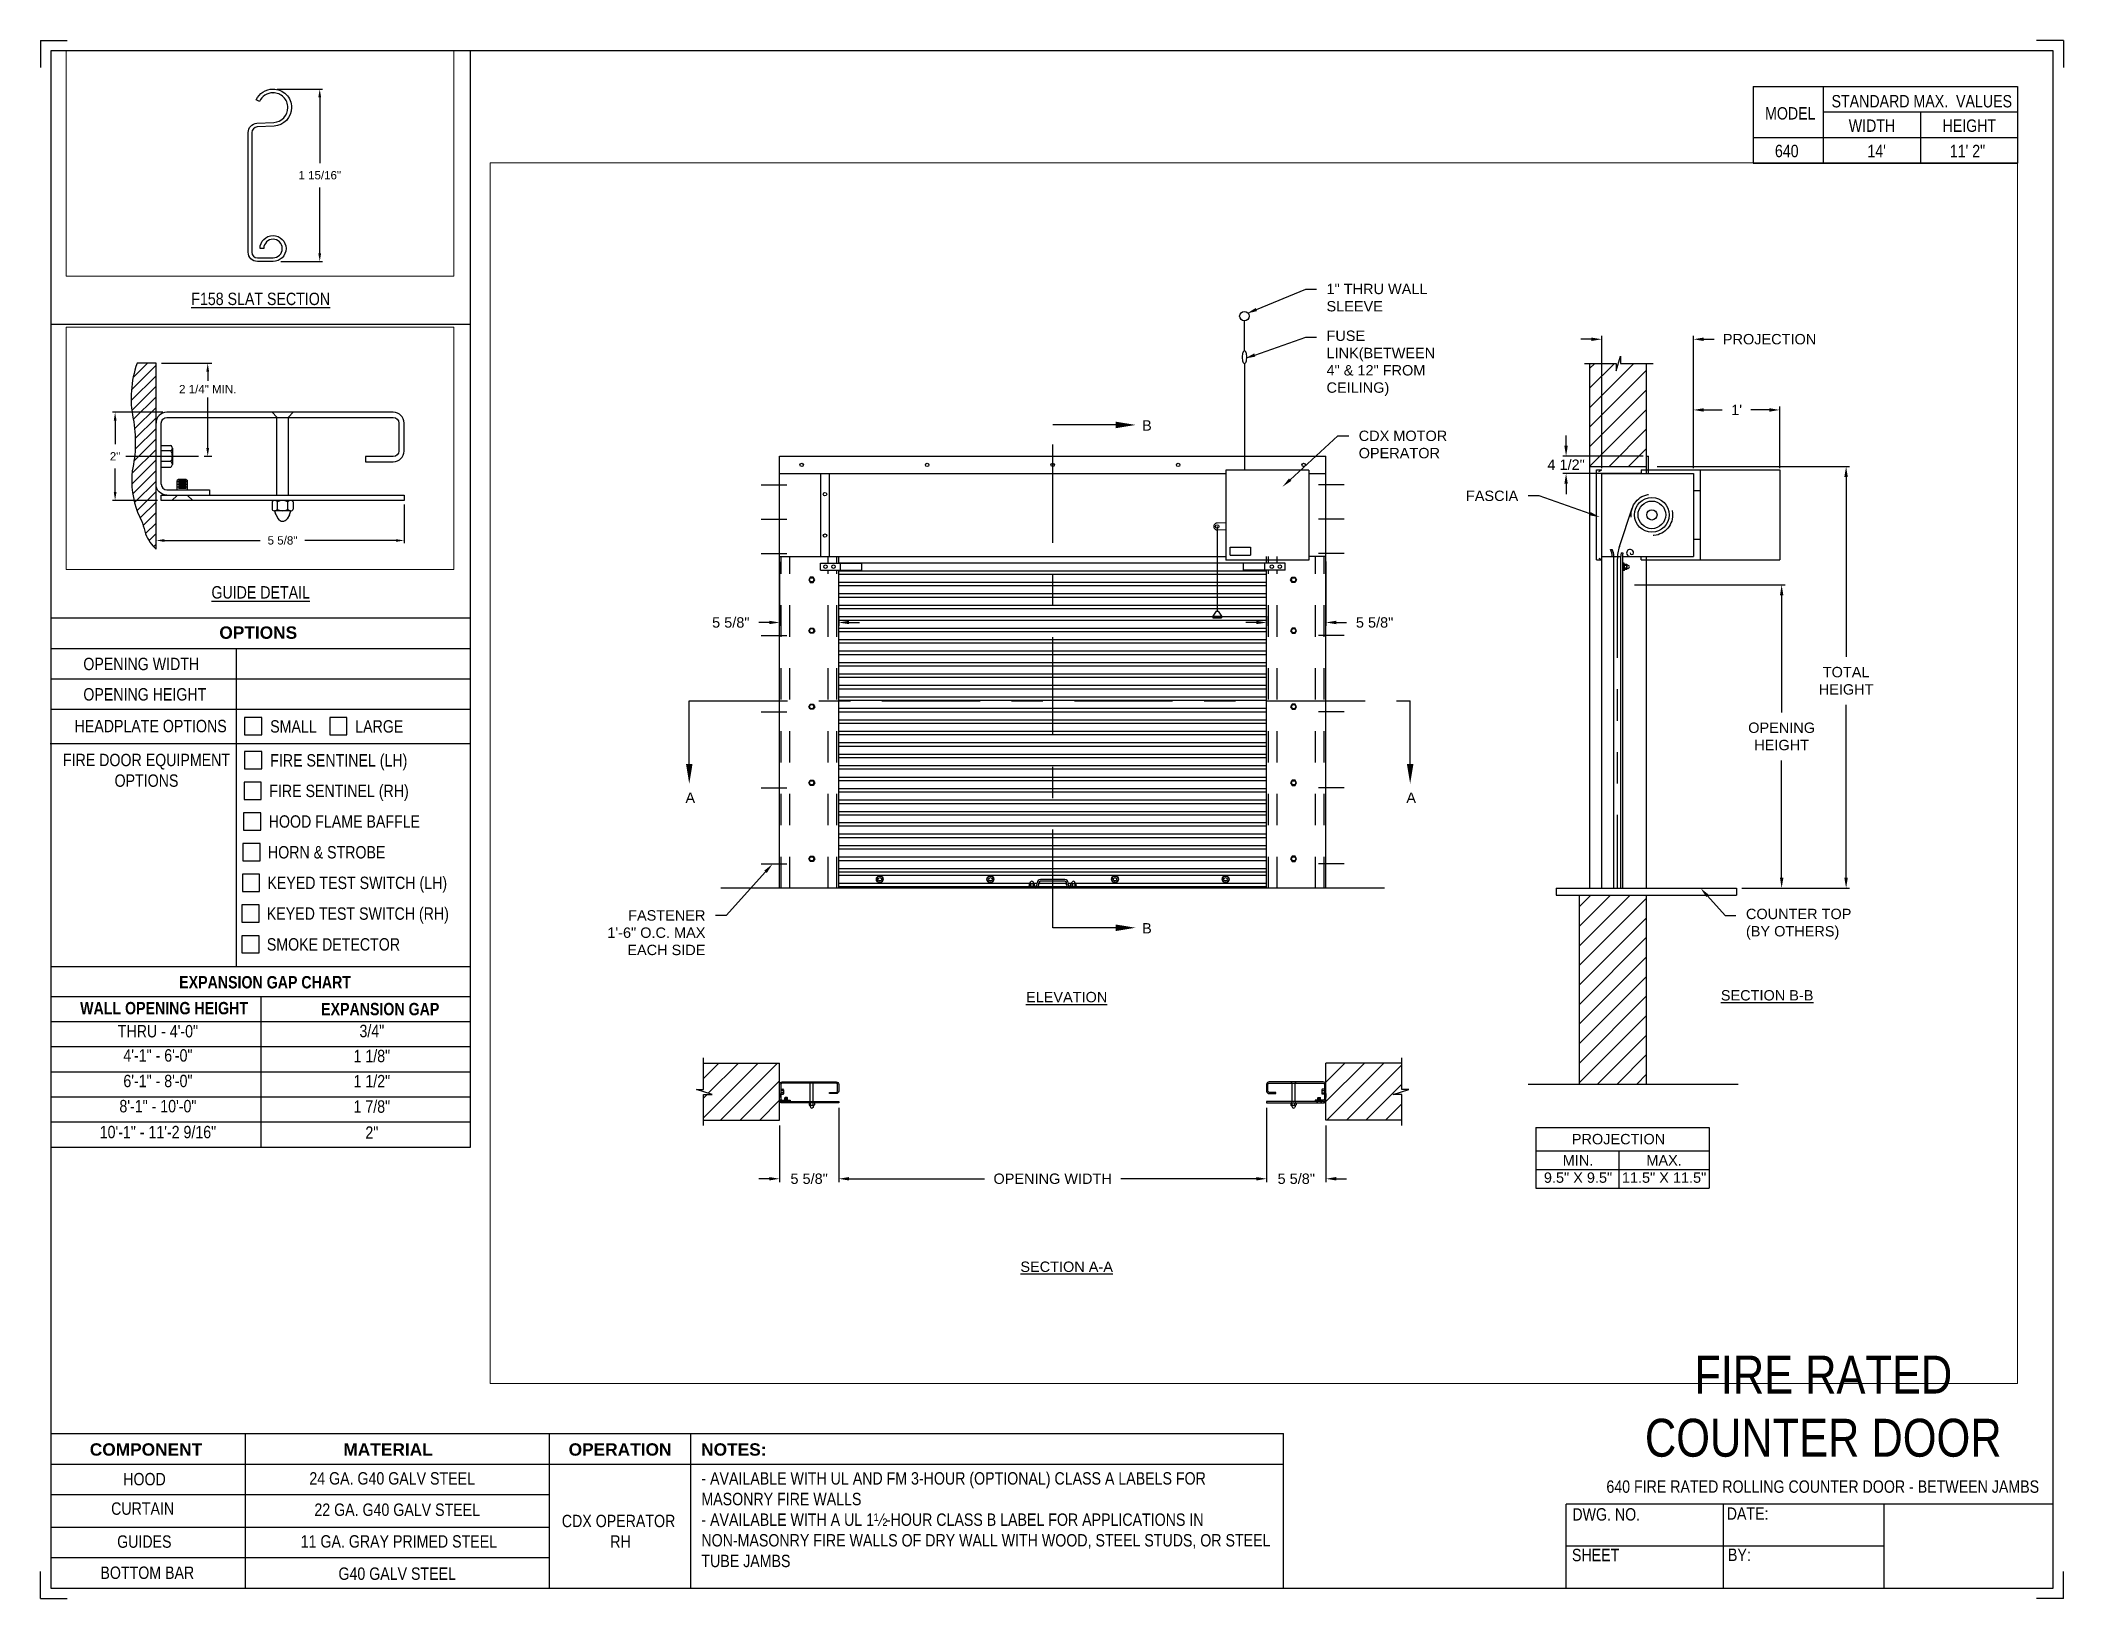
# Paper-space layout '640 CDX OPERATOR RH' of a CAD drawing. Header units: inches. Extents: x 0.1 to 10.9, y 0.1 to 8.4.
# The model-space entities are those that its viewports show. They can reach past a viewport. Long polylines and large blocks are cut down to what shows.
import ezdxf
from ezdxf import colors
from ezdxf.entities.mleader import LeaderData, LeaderLine
from ezdxf.enums import TextEntityAlignment as Align
from ezdxf.math import Vec2, Vec3

# ---------------------------------------------------------------- set-up
doc = ezdxf.new("R2010")
doc.units = ezdxf.units.IN
doc.header["$LTSCALE"] = 0.25
doc.header["$MEASUREMENT"] = 0
for name, pattern in [('CENTER', [2, 1.25, -0.25, 0.25, -0.25]), ('CENTER2', [1.125, 0.75, -0.125, 0.125, -0.125]), ('HIDDEN', [0.375, 0.25, -0.125]), ('HIDDEN2', [0.1875, 0.125, -0.0625]), ('PHANTOM', [2.5, 1.25, -0.25, 0.25, -0.25, 0.25, -0.25])]:
    doc.linetypes.add(name, pattern=pattern)
for name, color, linetype in [('ANNOTATIONS', 1, 'Continuous'), ('CDX OPERATOR LH', 7, 'Continuous'), ('CDX OPERATOR RH', 7, 'Continuous'), ('DETAILS', 4, 'Continuous'), ('SECTION CUTS', 6, 'CENTER'), ('TITLE BLOCK', 7, 'Continuous')]:
    doc.layers.add(name, color=color, linetype=linetype)
doc.styles.add('ARIAL', font='arial.ttf', dxfattribs={"height": 0.09375})
doc.styles.add('CADdetails-DIMENSIONS', font='ARIALN.TTF', dxfattribs={"height": 2.38})
doc.styles.get("Standard").update_dxf_attribs({"font": 'romans.shx'})
doc.dimstyles.new('STANDARD$0', dxfattribs={"dimtxt": 0.09375, "dimasz": 0.09375, "dimexe": 0.03125, "dimexo": 0.046875, "dimgap": 0.09, "dimtad": 0, "dimtih": 1, "dimtoh": 1, "dimdec": 4, "dimzin": 0, "dimdsep": 46, "dimtxsty": 'ARIAL', "dimcen": 0.09, "dimadec": 0, "dimazin": 0, "dimtfac": 1, "dimtdec": 4, "dimtofl": 0, "dimtmove": 0, "dimatfit": 1, "dimfxl": 1, "dimtolj": 1, "dimtzin": 0, "dimarcsym": 0})
pattern_1 = [(45, (46.65864, -37.0293), (-0.08838835, 0.08838835), [])]

psp = doc.layouts.new('640 CDX OPERATOR RH')

# ---------------------------------------------------------------- texts
at = {"layer": 'TITLE BLOCK', "style": 'CADdetails-DIMENSIONS'}
for s, height, p in [('THRU - 4\'-0"', 0.06641, (0.697, 3.059)), ('3/4"', 0.0664, (1.844, 3.06)), ('4\'-1" - 6\'-0"', 0.06641, (0.697, 2.929)), ('1 1/8"', 0.0664, (1.844, 2.926)), ('6\'-1" - 8\'-0"', 0.06641, (0.697, 2.792)), ('1 1/2"', 0.0664, (1.844, 2.791)), ('8\'-1" - 10\'-0"', 0.06641, (0.697, 2.657)), ('1 7/8"', 0.0664, (1.844, 2.655)), ('10\'-1" - 11\'-2 9/16"', 0.06641, (0.697, 2.518)), ('2"', 0.0664, (1.844, 2.515))]:
    psp.add_text(s, height=height, dxfattribs=at).set_placement(p, align=Align.BOTTOM_CENTER)
at = {"layer": 'TITLE BLOCK', "attachment_point": 2, "style": 'CADdetails-DIMENSIONS'}
for s, width, insert, char_height in [('MODEL', 0.28815, (9.45, 8.068), 0.0664), ('STANDARD MAX.  VALUES', 1.75949, (10.155, 8.133), 0.06641), ('WIDTH', 0.42908, (9.888, 8.002), 0.0664), ('HEIGHT', 0.42908, (10.41, 8.002), 0.0664), ('\\pxqc;640', 0.29952, (9.431, 7.866), 0.0664)]:
    psp.add_mtext_dynamic_manual_height_columns(s, width=width, gutter_width=1.363, heights=[0], dxfattribs=dict(at, insert=insert, char_height=char_height))
at = {"layer": 'TITLE BLOCK', "style": 'CADdetails-DIMENSIONS'}
for s, insert, char_height, width, attachment_point in [("14'", (9.913, 7.866), 0.0664, 1.75949, 2), ('11\' 2"', (10.4, 7.866), 0.0664, 1.75949, 2), ('{\\LF158 SLAT SECTION }', (1.248, 7.073), 0.06641, 1.75949, 2), ('{\\LGUIDE DETAIL}', (1.248, 5.499), 0.06641, 1.75949, 2), ('{\\fArial|b1|i0|c0|p34;OPTIONS}', (1.235, 5.283), 0.06641, 1.75949, 2), ('OPENING WIDTH', (0.297, 5.115), 0.06641, 1.30693, 1), ('OPENING HEIGHT', (0.297, 4.952), 0.06641, 1.30693, 1), ('HEADPLATE OPTIONS', (0.25, 4.782), 0.06641, 0.86513, 1), ('SMALL', (1.299, 4.78), 0.0664, 1.23928, 1), ('LARGE', (1.755, 4.78), 0.0664, 1.23928, 1), ('\\pxqc;FIRE DOOR EQUIPMENT\\POPTIONS', (-0.13, 4.6), 0.06641, 1.53133, 1), ('FIRE SENTINEL (LH)', (1.299, 4.598), 0.06641, 1.23928, 1), ('FIRE SENTINEL (RH)', (1.294, 4.434), 0.06641, 1.53035, 1), ('HOOD FLAME BAFFLE', (1.291, 4.27), 0.06641, 1.53035, 1), ('HORN & STROBE', (1.287, 4.105), 0.06641, 1.53035, 1), ('KEYED TEST SWITCH (LH)', (1.284, 3.941), 0.06641, 1.53035, 1), ('KEYED TEST SWITCH (RH)', (1.281, 3.776), 0.06641, 1.53035, 1), ('SMOKE DETECTOR', (1.281, 3.611), 0.06641, 1.53035, 1), ('{\\fArial Narrow|b1|i0|c0|p34;EXPANSION GAP CHART}', (0.811, 3.408), 0.06641, 1.0415, 1), ('{\\fArial Narrow|b1|i0|c0|p34;WALL OPENING HEIGHT}', (0.73, 3.269), 0.06641, 1.02708, 2), ('{\\fArial Narrow|b1|i0|c0|p34;EXPANSION GAP}', (1.572, 3.264), 0.06641, 0.62878, 1), ('\\A1;\\pxqc;FIRE RATED COUNTER DOOR', (10.642, 1.372), 0.20312, 2.03069, 3), ('{\\fArial|b1|i0|c0|p34;COMPONENT}', (0.633, 0.902), 0.06641, 1.75949, 2), ('{\\fArial|b1|i0|c0|p34;MATERIAL}', (1.931, 0.902), 0.06641, 1.75949, 2), ('{\\fArial|b1|i0|c0|p34;OPERATION}', (3.175, 0.902), 0.06641, 1.75949, 2), ('{\\fArial|b1|i0|c0|p34;NOTES:}', (3.785, 0.902), 0.06641, 1.75949, 2), ('HOOD', (0.625, 0.743), 0.0664, 1.75949, 2), ('24 GA. G40 GALV STEEL', (1.953, 0.747), 0.06641, 1.75949, 2), ('\\pxql,t2;- AVAILABLE WITH UL AND FM 3-HOUR (OPTIONAL) CLASS A LABELS FOR MASONRY FIRE WALLS\\P- AVAILABLE WITH A UL 1½-HOUR CLASS B LABEL FOR APPLICATIONS IN NON-MASONRY FIRE WALLS OF DRY WALL WITH WOOD, STEEL STUDS, OR STEEL TUBE JAMBS', (5.141, 0.747), 0.066406, 3.0597, 2), ('640 FIRE RATED ROLLING COUNTER DOOR - BETWEEN JAMBS', (9.624, 0.703), 0.06641, 2.79915, 2), ('CURTAIN', (0.615, 0.585), 0.0664, 1.75949, 2), ('22 GA. G40 GALV STEEL', (1.98, 0.579), 0.06641, 1.75949, 2), ('DWG. NO.', (8.463, 0.554), 0.0664, 1.75949, 2), ('DATE:', (9.221, 0.558), 0.0664, 1.75949, 2), ('\\P\\PCDX OPERATOR\\P RH', (3.167, 0.74), 0.06641, 1.75949, 2), ('GUIDES', (0.624, 0.408), 0.0664, 1.75949, 2), ('11 GA. GRAY PRIMED STEEL', (1.989, 0.409), 0.06641, 1.75949, 2), ('SHEET', (8.406, 0.336), 0.0664, 1.75949, 2), ('BY:', (9.177, 0.337), 0.0664, 1.75949, 2), ('BOTTOM BAR', (0.64, 0.241), 0.0664, 1.75949, 2), ('G40 GALV STEEL', (1.98, 0.236), 0.06641, 1.75949, 2)]:
    psp.add_mtext(s, dxfattribs=dict(at, insert=insert, char_height=char_height, width=width, attachment_point=attachment_point))

msp = doc.modelspace()

# ---------------------------------------------------------------- texts
at = {"layer": 'ANNOTATIONS', "insert": (171.58719, 255.91044), "char_height": 0.09375, "attachment_point": 5, "style": 'ARIAL'}
msp.add_mtext('2 1/4" MIN.', dxfattribs=at)
at = {"layer": 'ANNOTATIONS', "char_height": 0.09375, "attachment_point": 2, "style": 'ARIAL'}
for s, insert, width in [('{\\LELEVATION}', (204.21863, 219.50166), 3.0834986), ('{\\LSECTION B-B}', (210.55004, 219.51762), 1.3823677), ('{\\LSECTION A-A}', (204.21863, 217.06383), 1.3823677)]:
    msp.add_mtext(s, dxfattribs=dict(at, insert=insert, width=width))
for s, width, insert in [('PROJECTION ', 1.7594917, (209.20674, 218.21771)), ('MIN.\\P9.5" X 9.5" ', 0.6711642, (208.84071, 218.02572)), ('MAX.\\P11.5" X 11.5"', 0.7869326, (209.61836, 218.02572))]:
    msp.add_mtext_dynamic_manual_height_columns(s, width=width, gutter_width=1.36268, heights=[0], dxfattribs=dict(at, insert=insert))
at = {"layer": 'SECTION CUTS', "style": 'ARIAL'}
for s, p in [('B', (204.90032, 224.57547)), ('A', (200.773, 221.20984)), ('A', (207.28895, 221.20984)), ('B', (204.90032, 220.02975))]:
    msp.add_text(s, height=0.09375, dxfattribs=at).set_placement(p)

# ---------------------------------------------------------------- blocks, each defined once
blk = doc.blocks.new('*D5')
at = {"layer": 'ANNOTATIONS', "color": 0, "lineweight": -2, "transparency": 16777216}
for p, q in [((173.814, 254.602), (173.814, 254.163)), ((171.001, 254.141), (171.001, 254.226)), ((171.095, 254.195), (172.182, 254.195)), ((173.72, 254.195), (172.688, 254.195))]:
    blk.add_line(p, q, dxfattribs=at)
at = {"layer": 'ANNOTATIONS', "color": 0, "transparency": 16777216}
for points in [[(171.095, 254.21), (171.095, 254.179), (171.001, 254.195)], [(173.72, 254.21), (173.72, 254.179), (173.814, 254.195)]]:
    blk.add_solid(points, dxfattribs=at)
at = {"layer": 'defpoints', "color": 0, "transparency": 16777216}
for p in [(173.814, 254.649), (173.814, 254.195), (171.001, 254.095)]:
    blk.add_point(p, dxfattribs=at)
at = {"layer": 'ANNOTATIONS', "color": 0, "transparency": 16777216, "insert": (172.435, 254.195), "char_height": 0.0938, "attachment_point": 5, "style": 'ARIAL'}
blk.add_mtext('\\A1;5 5/8"', dxfattribs=at)
blk = doc.blocks.new('*D6')
at = {"layer": 'ANNOTATIONS', "color": 0, "lineweight": -2, "transparency": 16777216}
for p, q in [((171.077, 255.649), (170.506, 255.649)), ((170.537, 255.555), (170.537, 255.286)), ((170.537, 254.743), (170.537, 255.012)), ((171.017, 254.649), (170.506, 254.649))]:
    blk.add_line(p, q, dxfattribs=at)
at = {"layer": 'ANNOTATIONS', "color": 0, "transparency": 16777216}
for points in [[(170.522, 255.555), (170.553, 255.555), (170.537, 255.649)], [(170.522, 254.743), (170.553, 254.743), (170.537, 254.649)]]:
    blk.add_solid(points, dxfattribs=at)
at = {"layer": 'defpoints', "color": 0, "transparency": 16777216}
for p in [(170.537, 255.649), (171.124, 255.649), (171.064, 254.649)]:
    blk.add_point(p, dxfattribs=at)
at = {"layer": 'ANNOTATIONS', "color": 0, "transparency": 16777216, "insert": (170.537, 255.149), "char_height": 0.0938, "attachment_point": 5, "style": 'ARIAL'}
blk.add_mtext('\\A1;2"', dxfattribs=at)
blk = doc.blocks.new('*D59')
at = {"layer": 'ANNOTATIONS', "color": 0, "lineweight": -2, "transparency": 16777216}
for p, q in [((201.624, 223.39), (201.624, 222.81)), ((201.53, 222.841), (201.436, 222.841)), ((202.158, 222.899), (202.158, 222.81)), ((202.252, 222.841), (202.346, 222.841))]:
    blk.add_line(p, q, dxfattribs=at)
at = {"layer": 'ANNOTATIONS', "color": 0, "transparency": 16777216}
for points in [[(201.53, 222.857), (201.53, 222.826), (201.624, 222.841)], [(202.252, 222.857), (202.252, 222.826), (202.158, 222.841)]]:
    blk.add_solid(points, dxfattribs=at)
at = {"layer": 'defpoints', "color": 0, "transparency": 16777216}
for p in [(201.624, 223.437), (202.158, 222.946), (201.624, 222.841)]:
    blk.add_point(p, dxfattribs=at)
at = {"layer": 'ANNOTATIONS', "color": 0, "transparency": 16777216, "insert": (201.183, 222.841), "char_height": 0.0938, "attachment_point": 5, "style": 'ARIAL'}
blk.add_mtext('\\A1;5 5/8"', dxfattribs=at)
blk = doc.blocks.new('*D60')
at = {"layer": 'ANNOTATIONS', "color": 0, "lineweight": -2, "transparency": 16777216}
for p, q in [((206.561, 223.392), (206.561, 222.81)), ((205.933, 222.841), (205.839, 222.841)), ((206.026, 222.899), (206.026, 222.81)), ((206.655, 222.841), (206.749, 222.841))]:
    blk.add_line(p, q, dxfattribs=at)
at = {"layer": 'ANNOTATIONS', "color": 0, "transparency": 16777216}
for points in [[(205.933, 222.857), (205.933, 222.826), (206.026, 222.841)], [(206.655, 222.857), (206.655, 222.826), (206.561, 222.841)]]:
    blk.add_solid(points, dxfattribs=at)
at = {"layer": 'defpoints', "color": 0, "transparency": 16777216}
for p in [(206.561, 223.439), (206.026, 222.946), (206.561, 222.841)]:
    blk.add_point(p, dxfattribs=at)
at = {"layer": 'ANNOTATIONS', "color": 0, "transparency": 16777216, "insert": (207.002, 222.841), "char_height": 0.0938, "attachment_point": 5, "style": 'ARIAL'}
blk.add_mtext('\\A1;5 5/8"', dxfattribs=at)
blk = doc.blocks.new('*D52')
at = {"layer": 'ANNOTATIONS', "color": 0, "lineweight": -2, "transparency": 16777216}
for p, q in [((208.961, 225.402), (208.867, 225.402)), ((209.055, 224.236), (209.055, 225.433)), ((209.883, 224.236), (209.883, 225.433)), ((209.977, 225.402), (210.071, 225.402))]:
    blk.add_line(p, q, dxfattribs=at)
at = {"layer": 'ANNOTATIONS', "color": 0, "transparency": 16777216}
for points in [[(208.961, 225.417), (208.961, 225.386), (209.055, 225.402)], [(209.977, 225.417), (209.977, 225.386), (209.883, 225.402)]]:
    blk.add_solid(points, dxfattribs=at)
at = {"layer": 'defpoints', "color": 0, "transparency": 16777216}
for p in [(209.883, 225.402), (209.055, 224.189), (209.883, 224.189)]:
    blk.add_point(p, dxfattribs=at)
at = {"layer": 'ANNOTATIONS', "color": 0, "transparency": 16777216, "insert": (210.572, 225.402), "char_height": 0.09375, "width": 0.03196, "attachment_point": 5, "style": 'ARIAL'}
blk.add_mtext('\\A1;PROJECTION', dxfattribs=at)
blk = doc.blocks.new('*D53')
at = {"layer": 'ANNOTATIONS', "color": 0, "lineweight": -2, "transparency": 16777216}
for p, q in [((208.733, 224.439), (208.733, 224.533)), ((209.43, 224.345), (208.702, 224.345)), ((209.414, 224.189), (208.702, 224.189)), ((208.733, 224.095), (208.733, 224.002))]:
    blk.add_line(p, q, dxfattribs=at)
at = {"layer": 'ANNOTATIONS', "color": 0, "transparency": 16777216}
for points in [[(208.717, 224.439), (208.748, 224.439), (208.733, 224.345)], [(208.717, 224.095), (208.748, 224.095), (208.733, 224.189)]]:
    blk.add_solid(points, dxfattribs=at)
at = {"layer": 'defpoints', "color": 0, "transparency": 16777216}
for p in [(208.733, 224.345), (209.461, 224.189), (209.477, 224.345)]:
    blk.add_point(p, dxfattribs=at)
at = {"layer": 'ANNOTATIONS', "color": 0, "transparency": 16777216, "insert": (208.733, 224.267), "char_height": 0.0938, "attachment_point": 5, "style": 'ARIAL'}
blk.add_mtext('\\A1;4 1/2"', dxfattribs=at)
blk = doc.blocks.new('*D54')
at = {"layer": 'ANNOTATIONS', "color": 0, "lineweight": -2, "transparency": 16777216}
for p, q in [((202.158, 218.452), (202.158, 217.781)), ((201.624, 218.295), (201.624, 217.781)), ((201.53, 217.812), (201.436, 217.812)), ((202.252, 217.812), (202.346, 217.812))]:
    blk.add_line(p, q, dxfattribs=at)
at = {"layer": 'ANNOTATIONS', "color": 0, "transparency": 16777216}
for points in [[(201.53, 217.828), (201.53, 217.797), (201.624, 217.812)], [(202.252, 217.828), (202.252, 217.797), (202.158, 217.812)]]:
    blk.add_solid(points, dxfattribs=at)
at = {"layer": 'defpoints', "color": 0, "transparency": 16777216}
for p in [(201.624, 218.342), (202.158, 218.499), (202.158, 217.812)]:
    blk.add_point(p, dxfattribs=at)
at = {"layer": 'ANNOTATIONS', "color": 0, "transparency": 16777216, "insert": (201.891, 217.812), "char_height": 0.0938, "attachment_point": 5, "style": 'ARIAL'}
blk.add_mtext('\\A1;5 5/8"', dxfattribs=at)
blk = doc.blocks.new('*D55')
at = {"layer": 'ANNOTATIONS', "color": 0, "lineweight": -2, "transparency": 16777216}
for p, q in [((206.026, 218.452), (206.026, 217.781)), ((206.561, 218.295), (206.561, 217.781)), ((205.933, 217.812), (205.839, 217.812)), ((206.655, 217.812), (206.749, 217.812))]:
    blk.add_line(p, q, dxfattribs=at)
at = {"layer": 'ANNOTATIONS', "color": 0, "transparency": 16777216}
for points in [[(205.933, 217.828), (205.933, 217.797), (206.026, 217.812)], [(206.655, 217.828), (206.655, 217.797), (206.561, 217.812)]]:
    blk.add_solid(points, dxfattribs=at)
at = {"layer": 'defpoints', "color": 0, "transparency": 16777216}
for p in [(206.026, 218.499), (206.561, 218.342), (206.026, 217.812)]:
    blk.add_point(p, dxfattribs=at)
at = {"layer": 'ANNOTATIONS', "color": 0, "transparency": 16777216, "insert": (206.294, 217.812), "char_height": 0.0938, "attachment_point": 5, "style": 'ARIAL'}
blk.add_mtext('\\A1;5 5/8"', dxfattribs=at)
blk = doc.blocks.new('*D56')
at = {"layer": 'ANNOTATIONS', "color": 0, "lineweight": -2, "transparency": 16777216}
for p, q in [((209.352, 223.182), (210.713, 223.182)), ((210.681, 223.088), (210.681, 222.028)), ((210.681, 220.533), (210.681, 221.593)), ((210.32, 220.439), (210.713, 220.439))]:
    blk.add_line(p, q, dxfattribs=at)
at = {"layer": 'ANNOTATIONS', "color": 0, "transparency": 16777216}
for points in [[(210.666, 223.088), (210.697, 223.088), (210.681, 223.182)], [(210.666, 220.533), (210.697, 220.533), (210.681, 220.439)]]:
    blk.add_solid(points, dxfattribs=at)
at = {"layer": 'defpoints', "color": 0, "transparency": 16777216}
for p in [(209.305, 223.182), (210.681, 223.182), (210.274, 220.439)]:
    blk.add_point(p, dxfattribs=at)
at = {"layer": 'ANNOTATIONS', "color": 0, "transparency": 16777216, "insert": (210.681, 221.811), "char_height": 0.09375, "attachment_point": 5, "style": 'ARIAL'}
blk.add_mtext('\\A1;OPENING \\PHEIGHT', dxfattribs=at)
blk = doc.blocks.new('*D57')
at = {"layer": 'ANNOTATIONS', "color": 0, "lineweight": -2, "transparency": 16777216}
for p, q in [((209.555, 224.252), (211.295, 224.252)), ((211.264, 224.158), (211.264, 222.532)), ((211.264, 220.533), (211.264, 222.097)), ((210.32, 220.439), (211.295, 220.439))]:
    blk.add_line(p, q, dxfattribs=at)
at = {"layer": 'ANNOTATIONS', "color": 0, "transparency": 16777216}
for points in [[(211.248, 224.158), (211.279, 224.158), (211.264, 224.252)], [(211.248, 220.533), (211.279, 220.533), (211.264, 220.439)]]:
    blk.add_solid(points, dxfattribs=at)
at = {"layer": 'defpoints', "color": 0, "transparency": 16777216}
for p in [(209.508, 224.252), (210.274, 220.439), (211.264, 220.439)]:
    blk.add_point(p, dxfattribs=at)
at = {"layer": 'ANNOTATIONS', "color": 0, "transparency": 16777216, "insert": (211.264, 222.314), "char_height": 0.0938, "attachment_point": 5, "style": 'ARIAL'}
blk.add_mtext('\\A1;TOTAL\\PHEIGHT', dxfattribs=at)
blk = doc.blocks.new('*D58')
at = {"layer": 'ANNOTATIONS', "color": 0, "lineweight": -2, "transparency": 16777216}
for p, q in [((202.158, 218.405), (202.158, 217.781)), ((206.026, 218.405), (206.026, 217.781)), ((202.252, 217.812), (203.476, 217.812)), ((205.933, 217.812), (204.709, 217.812))]:
    blk.add_line(p, q, dxfattribs=at)
at = {"layer": 'ANNOTATIONS', "color": 0, "transparency": 16777216}
for points in [[(202.252, 217.828), (202.252, 217.797), (202.158, 217.812)], [(205.933, 217.828), (205.933, 217.797), (206.026, 217.812)]]:
    blk.add_solid(points, dxfattribs=at)
at = {"layer": 'defpoints', "color": 0, "transparency": 16777216}
for p in [(202.158, 218.452), (206.026, 218.452), (206.026, 217.812)]:
    blk.add_point(p, dxfattribs=at)
at = {"layer": 'ANNOTATIONS', "color": 0, "transparency": 16777216, "insert": (204.092, 217.812), "char_height": 0.09375, "attachment_point": 5, "style": 'ARIAL'}
blk.add_mtext('\\A1;OPENING WIDTH', dxfattribs=at)
blk = doc.blocks.new('*D72')
at = {"layer": 'ANNOTATIONS', "color": 0, "lineweight": -2, "transparency": 16777216}
for p, q in [((209.883, 224.236), (209.883, 224.794)), ((209.977, 224.763), (210.145, 224.763)), ((210.571, 224.763), (210.403, 224.763)), ((210.664, 224.236), (210.664, 224.794))]:
    blk.add_line(p, q, dxfattribs=at)
at = {"layer": 'ANNOTATIONS', "color": 0, "transparency": 16777216}
for points in [[(209.977, 224.778), (209.977, 224.747), (209.883, 224.763)], [(210.571, 224.778), (210.571, 224.747), (210.664, 224.763)]]:
    blk.add_solid(points, dxfattribs=at)
at = {"layer": 'defpoints', "color": 0, "transparency": 16777216}
for p in [(210.664, 224.763), (209.883, 224.189), (210.664, 224.189)]:
    blk.add_point(p, dxfattribs=at)
at = {"layer": 'ANNOTATIONS', "color": 0, "transparency": 16777216, "insert": (210.274, 224.763), "char_height": 0.0938, "attachment_point": 5, "style": 'ARIAL'}
blk.add_mtext("\\A1;1'", dxfattribs=at)
blk = doc.blocks.new('*D75')
at = {"layer": 'ANNOTATIONS', "color": 0, "lineweight": -2, "transparency": 16777216}
for p, q in [((172.374, 259.246), (172.888, 259.246)), ((172.857, 259.152), (172.857, 258.407)), ((172.857, 257.385), (172.857, 258.13)), ((172.417, 257.291), (172.888, 257.291))]:
    blk.add_line(p, q, dxfattribs=at)
at = {"layer": 'ANNOTATIONS', "color": 0, "transparency": 16777216}
for points in [[(172.841, 259.152), (172.873, 259.152), (172.857, 259.246)], [(172.841, 257.385), (172.873, 257.385), (172.857, 257.291)]]:
    blk.add_solid(points, dxfattribs=at)
at = {"layer": 'defpoints', "color": 0, "transparency": 16777216}
for p in [(172.328, 259.246), (172.37, 257.291), (172.857, 257.291)]:
    blk.add_point(p, dxfattribs=at)
at = {"layer": 'ANNOTATIONS', "color": 0, "transparency": 16777216, "insert": (172.857, 258.269), "char_height": 0.09375, "attachment_point": 5, "style": 'ARIAL'}
blk.add_mtext('\\A1;1 15/16"', dxfattribs=at)

# ---------------------------------------------------------------- dimensions: what is measured, and where the dimension line sits
at = {"layer": 'ANNOTATIONS'}
for base, p1, p2, angle, text, picture, middle in [((172.85708, 257.29138), (172.32751, 259.24619), (172.36968, 257.29138), 90, '1 15/16"', '*D75', (172.85708, 258.26879)), ((170.53744, 255.64918), (171.06356, 254.64918), (171.12356, 255.64918), 90, '2"', '*D6', (170.53744, 255.14918)), ((208.73284, 224.3455), (209.46105, 224.18925), (209.47667, 224.3455), 90, '4 1/2"', '*D53', (208.73284, 224.26737)), ((211.26361, 220.43925), (209.50792, 224.25175), (210.27355, 220.43925), 90, 'TOTAL\\PHEIGHT', '*D57', (211.26361, 222.31425)), ((201.62355, 222.84132), (202.1582, 222.94606), (201.62355, 223.43725), 180, '5 5/8"', '*D59', (201.18294, 222.84132)), ((206.56105, 222.84132), (206.02639, 222.94623), (206.56105, 223.43925), 180, '5 5/8"', '*D60', (207.00165, 222.84132))]:
    dim = msp.add_linear_dim(base=base, p1=p1, p2=p2, angle=angle, text=text, dimstyle='STANDARD$0', dxfattribs=at)
    dim.commit()
    dim.dimension.update_dxf_attribs({"geometry": picture, "text_midpoint": middle, "dimtype": 160})
for base, p1, p2, text, picture, middle in [((173.81356, 254.19458), (171.00106, 254.09458), (173.81356, 254.64918), '5 5/8"', '*D5', (172.43461, 254.19458)), ((209.88323, 225.40185), (209.0548, 224.18925), (209.88323, 224.18925), 'PROJECTION', '*D52', (210.57234, 225.40185))]:
    dim = msp.add_linear_dim(base=base, p1=p1, p2=p2, text=text, dimstyle='STANDARD$0', dxfattribs=at)
    dim.commit()
    dim.dimension.update_dxf_attribs({"geometry": picture, "text_midpoint": middle, "dimtype": 160})
for base, p1, p2, text, picture, middle in [((210.66448, 224.76287), (209.88323, 224.18925), (210.66448, 224.18925), "1'", '*D72', (210.27386, 224.76287)), ((202.1582, 217.81221), (201.62355, 218.34188), (202.1582, 218.49917), '5 5/8"', '*D54', (201.89088, 217.81221)), ((206.02639, 217.81221), (202.1582, 218.4523), (206.02639, 218.4523), 'OPENING WIDTH', '*D58', (204.0923, 217.81221)), ((206.02639, 217.81221), (206.56105, 218.34188), (206.02639, 218.49917), '5 5/8"', '*D55', (206.29372, 217.81221))]:
    dim = msp.add_linear_dim(base=base, p1=p1, p2=p2, text=text, dimstyle='STANDARD$0', dxfattribs=at)
    dim.commit()
    dim.dimension.update_dxf_attribs({"geometry": picture, "text_midpoint": middle})
dim = msp.add_linear_dim(base=(210.68149, 223.18205), p1=(210.27355, 220.43925), p2=(209.30511, 223.18205), angle=90, text='OPENING \\PHEIGHT', dimstyle='STANDARD$0', dxfattribs=at)
dim.commit()
dim.dimension.update_dxf_attribs({"geometry": '*D56', "text_midpoint": (210.68149, 221.81065)})

# ---------------------------------------------------------------- hatches: boundary and pattern name
at = {"layer": 'CDX OPERATOR LH'}
h = msp.add_hatch(dxfattribs=at)
h.set_pattern_fill('ANSI31', color=256, style=0)
h.set_pattern_definition([(45, (21.99535, -37.0293), (-0.08838835, 0.08838835), [])])
h.paths.add_polyline_path([(176.96026, 218.8575), (176.27276, 218.8575), (176.27276, 218.6203), (176.20865, 218.6203), (176.35072, 218.5734), (176.27276, 218.5734), (176.27276, 218.34188), (176.96026, 218.34188)])
h.paths.add_polyline_path([(182.58526, 218.5734), (182.50729, 218.5734), (182.64936, 218.6203), (182.58526, 218.6203), (182.58526, 218.8575), (181.89776, 218.8575), (181.89776, 218.34188), (182.58526, 218.34188)])
h.paths.add_polyline_path([(193.23756, 218.78308), (193.93506, 218.78308), (193.93506, 218.97627), (193.23756, 218.97627)], flags=9)
h.paths.add_polyline_path([(202.25173, 225.79656), (202.38596, 225.79656), (202.38596, 225.93718), (202.25173, 225.93718)], flags=9)
h.paths.add_polyline_path([(204.64016, 222.43093), (204.77478, 222.43093), (204.77478, 222.57156), (204.64016, 222.57156)], flags=9)
h.paths.add_polyline_path([(198.12421, 222.43093), (198.25882, 222.43093), (198.25882, 222.57156), (198.12421, 222.57156)], flags=9)
h.paths.add_polyline_path([(202.25173, 221.25083), (202.38596, 221.25083), (202.38596, 221.39146), (202.25173, 221.39146)], flags=9)
h.paths.add_polyline_path([(201.1058, 218.32646), (201.98971, 218.32646), (201.98971, 218.51965), (201.1058, 218.51965)], flags=9)
h.paths.add_polyline_path([(201.1599, 220.76428), (201.94187, 220.76428), (201.94187, 220.95747), (201.1599, 220.95747)], flags=9)
h.paths.add_polyline_path([(207.44079, 220.78025), (208.32451, 220.78025), (208.32451, 220.97344), (207.44079, 220.97344)], flags=9)
at = {"layer": 'CDX OPERATOR RH'}
h = msp.add_hatch(dxfattribs=at)
h.set_pattern_fill('ANSI31', color=256, style=0)
h.set_pattern_definition(pattern_1)
h.paths.add_polyline_path([(201.62355, 218.8575), (200.93605, 218.8575), (200.93605, 218.6203), (200.87194, 218.6203), (201.01401, 218.5734), (200.93605, 218.5734), (200.93605, 218.34188), (201.62355, 218.34188)])
h.paths.add_polyline_path([(207.24855, 218.5734), (207.17058, 218.5734), (207.31265, 218.6203), (207.24855, 218.6203), (207.24855, 218.8575), (206.56105, 218.8575), (206.56105, 218.34188), (207.24855, 218.34188)])
h.paths.add_polyline_path([(217.90085, 218.78308), (218.59835, 218.78308), (218.59835, 218.97627), (217.90085, 218.97627)], flags=9)
h.paths.add_polyline_path([(226.91502, 225.79656), (227.04925, 225.79656), (227.04925, 225.93718), (226.91502, 225.93718)], flags=9)
h.paths.add_polyline_path([(229.30345, 222.43093), (229.43807, 222.43093), (229.43807, 222.57156), (229.30345, 222.57156)], flags=9)
h.paths.add_polyline_path([(222.7875, 222.43093), (222.92211, 222.43093), (222.92211, 222.57156), (222.7875, 222.57156)], flags=9)
h.paths.add_polyline_path([(226.91502, 221.25083), (227.04925, 221.25083), (227.04925, 221.39146), (226.91502, 221.39146)], flags=9)
h.paths.add_polyline_path([(225.76909, 218.32646), (226.653, 218.32646), (226.653, 218.51965), (225.76909, 218.51965)], flags=9)
h.paths.add_polyline_path([(225.82319, 220.76428), (226.60516, 220.76428), (226.60516, 220.95747), (225.82319, 220.95747)], flags=9)
h.paths.add_polyline_path([(232.10408, 220.78025), (232.9878, 220.78025), (232.9878, 220.97344), (232.10408, 220.97344)], flags=9)
at = {"layer": 'CDX OPERATOR RH', "linetype": 'Continuous'}
h = msp.add_hatch(dxfattribs=at)
h.set_pattern_fill('ANSI31', color=256, style=0)
h.set_pattern_definition(pattern_1)
h.paths.add_polyline_path([(209.46105, 225.18377), (209.22455, 225.18377), (209.22455, 225.24843), (209.18614, 225.11507), (209.18614, 225.18377), (208.94542, 225.18377), (208.94542, 224.25175), (209.46105, 224.25175)])
h = msp.add_hatch(dxfattribs=at)
h.set_pattern_fill('ANSI31', color=256, style=0)
h.set_pattern_definition(pattern_1)
h.paths.add_polyline_path([(209.46105, 220.37525), (208.85167, 220.37525), (208.85167, 218.66817), (209.46105, 218.66817)])
at = {"layer": 'DETAILS', "linetype": 'Continuous'}
h = msp.add_hatch(dxfattribs=at)
h.set_pattern_fill('ANSI31', color=256, scale=0.675, angle=270, style=0)
h.set_pattern_definition([(225, (188.65138, 248.05802), (-0.05966213, 0.05966213), [])])
h.paths.add_polyline_path([(170.79651, 254.50548, -0.05425301), (170.88297, 254.26996, 0.10706088), (171.00106, 254.09458), (171.00106, 256.20378), (170.78609, 256.20378, 0.13560133), (170.74187, 255.57597, -0.10042856), (170.73069, 254.98348, 0.12093146)])

# ---------------------------------------------------------------- linework, layer by layer
at = {"layer": 'ANNOTATIONS', "linetype": 'Continuous'}
for p, q in [((171.06356, 256.20378), (171.63406, 256.20378)), ((171.58719, 255.24293), (171.58719, 255.81669)), ((171.54686, 255.14918), (171.63406, 255.14918))]:
    msp.add_line(p, q, dxfattribs=at)
at = {"layer": 'ANNOTATIONS'}
for p, q in [((171.58719, 256.11003), (171.58719, 256.00419)), ((202.1582, 218.4523), (202.1582, 217.78096)), ((206.02639, 218.4523), (206.02639, 217.78096)), ((208.46053, 218.27714), (208.46053, 217.72577)), ((208.46053, 218.27714), (210.02564, 218.27714)), ((210.02564, 218.27714), (210.02564, 217.72577)), ((208.46053, 218.06567), (210.02564, 218.06567)), ((209.2109, 218.06567), (209.2109, 217.72577)), ((208.46053, 217.89572), (210.02564, 217.89572)), ((208.46053, 217.72577), (210.02564, 217.72577))]:
    msp.add_line(p, q, dxfattribs=at)
at = {"layer": 'ANNOTATIONS', "linetype": 'CENTER', "ltscale": 0.8}
msp.add_line((170.65962, 255.14918), (171.48436, 255.14918), dxfattribs=at)
at = {"layer": 'ANNOTATIONS'}
for points in [[(171.57156, 256.11003), (171.60281, 256.11003), (171.58719, 256.20378)], [(202.25195, 217.82783), (202.25195, 217.79658), (202.1582, 217.81221)], [(205.93264, 217.82783), (205.93264, 217.79658), (206.02639, 217.81221)]]:
    msp.add_solid(points, dxfattribs=at)
at = {"layer": 'ANNOTATIONS', "linetype": 'Continuous'}
msp.add_solid([(171.57156, 255.24293), (171.60281, 255.24293), (171.58719, 255.14918)], dxfattribs=at)
at = {"layer": 'CDX OPERATOR RH', "linetype": 'Continuous'}
for p, q in [((205.82563, 225.29693), (205.82563, 225.56769)), ((205.82563, 225.18243), (205.82563, 224.2185)), ((208.89903, 225.18377), (209.18614, 225.18377)), ((208.94542, 225.18377), (208.94542, 220.43925)), ((209.18614, 225.11507), (209.22455, 225.24843)), ((209.18614, 225.18377), (209.18614, 225.11507)), ((209.22455, 225.24843), (209.22455, 225.18377)), ((209.22455, 225.18377), (209.51974, 225.18377)), ((209.46105, 224.18925), (209.46105, 225.18377)), ((201.62355, 220.43925), (201.62355, 224.3455)), ((201.62355, 224.3455), (206.56105, 224.3455)), ((201.62355, 224.18925), (205.65702, 224.18925)), ((201.99219, 224.18925), (201.99219, 223.43925)), ((202.07617, 223.43925), (202.07617, 224.18925)), ((205.65702, 224.2185), (205.65702, 223.406)), ((206.40702, 224.2185), (205.65702, 224.2185)), ((206.40702, 224.2185), (206.40702, 223.406)), ((206.40702, 224.18925), (206.56105, 224.18925)), ((206.56105, 220.43925), (206.56105, 224.3455)), ((208.94542, 224.25175), (209.46105, 224.25175)), ((209.00821, 223.408), (209.00821, 224.2205)), ((209.00821, 224.2205), (209.0548, 224.2205)), ((209.02786, 224.20495), (209.0548, 224.2205)), ((209.0548, 220.43925), (209.0548, 224.18925)), ((209.0548, 224.18925), (209.88323, 224.18925)), ((209.41046, 224.2205), (210.66448, 224.2205)), ((209.41046, 224.2205), (209.41046, 224.18925)), ((209.46105, 224.3455), (209.47667, 224.3455)), ((209.47667, 224.18925), (209.47667, 224.3455)), ((209.88323, 224.18925), (209.88323, 223.43925)), ((209.94573, 224.2205), (209.94573, 223.408)), ((210.66448, 224.2205), (210.66448, 223.408)), ((209.88323, 224.033), (209.94573, 224.033)), ((209.21505, 223.52833), (209.33039, 223.87365)), ((205.65702, 223.74141), (205.57877, 223.74052)), ((205.65702, 223.67713), (205.57877, 223.67802)), ((205.57899, 223.70927), (205.57899, 222.94471)), ((205.69667, 223.45095), (205.69667, 223.52227)), ((205.69667, 223.52227), (205.88074, 223.52227)), ((205.88074, 223.52227), (205.88074, 223.45095)), ((209.13323, 223.50175), (209.14886, 223.50175)), ((209.23095, 223.4705), (209.24657, 223.4705)), ((209.88323, 223.5955), (209.94573, 223.5955)), ((201.62355, 223.43925), (205.65702, 223.43925)), ((201.99219, 223.37675), (202.36719, 223.37675)), ((201.99219, 223.31425), (201.99219, 223.37675)), ((201.99219, 223.31425), (202.36719, 223.31425)), ((202.1582, 223.37675), (202.1582, 223.43925)), ((202.1582, 223.3818), (206.02639, 223.3818)), ((202.1582, 220.43925), (202.1582, 223.31425)), ((202.1582, 223.30944), (206.02639, 223.30944)), ((202.1582, 223.27819), (206.02639, 223.27819)), ((202.17383, 223.31425), (202.17383, 223.37675)), ((202.36719, 223.31425), (202.36719, 223.37675)), ((206.40702, 223.406), (205.65702, 223.406)), ((205.69667, 223.45095), (205.88074, 223.45095)), ((206.1924, 223.37675), (205.8174, 223.37675)), ((205.8174, 223.31425), (205.8174, 223.37675)), ((206.1924, 223.31425), (205.8174, 223.31425)), ((206.01076, 223.31425), (206.01076, 223.37675)), ((206.02639, 223.37675), (206.02639, 223.43925)), ((206.02639, 220.43925), (206.02639, 223.31425)), ((206.1924, 223.31425), (206.1924, 223.37675)), ((206.56105, 223.43925), (206.40702, 223.43925)), ((209.00821, 223.408), (209.0548, 223.408)), ((209.02786, 223.42355), (209.0548, 223.408)), ((209.0548, 223.43925), (209.22698, 223.43925)), ((209.16448, 220.43925), (209.16448, 223.43925)), ((209.22698, 220.43925), (209.22698, 223.43925)), ((209.24261, 223.43925), (209.24261, 220.43925)), ((209.24261, 223.43925), (209.88323, 223.43925)), ((209.25823, 223.37675), (209.24261, 223.37675)), ((209.24261, 223.31425), (209.25823, 223.31425)), ((209.25823, 223.31425), (209.25823, 223.37675)), ((209.26119, 223.32206), (209.27848, 223.32206)), ((209.27807, 223.35722), (209.26129, 223.35722)), ((209.27845, 223.33378), (209.26145, 223.33378)), ((209.26157, 223.36894), (209.27766, 223.36894)), ((209.28164, 223.36321), (209.28173, 223.3271)), ((209.28977, 223.32994), (209.29927, 223.33541)), ((209.29029, 223.36077), (209.29928, 223.35558)), ((209.41046, 223.408), (209.41046, 223.43925)), ((209.41046, 223.408), (210.66448, 223.408)), ((209.46105, 220.43925), (209.46105, 223.43925)), ((202.1582, 223.20582), (206.02639, 223.20582)), ((202.1582, 223.17457), (206.02639, 223.17457)), ((202.1582, 223.10221), (206.02639, 223.10221)), ((202.1582, 223.07096), (206.02639, 223.07096)), ((202.1582, 222.99859), (206.02639, 222.99859)), ((202.1582, 222.96734), (206.02639, 222.96734)), ((205.57117, 222.94471), (205.53992, 222.89784)), ((205.57117, 222.94471), (205.5868, 222.94471)), ((205.5868, 222.94471), (205.61805, 222.89784)), ((202.1582, 222.89498), (206.02639, 222.89498)), ((202.1582, 222.86373), (206.02639, 222.86373)), ((202.1582, 222.79136), (206.02639, 222.79136)), ((202.1582, 222.76011), (206.02639, 222.76011)), ((205.53992, 222.89784), (205.61805, 222.89784)), ((205.53992, 222.89784), (205.53992, 222.88221)), ((205.53992, 222.88221), (205.61805, 222.88221)), ((205.61805, 222.89784), (205.61805, 222.88221)), ((202.1582, 222.68775), (206.02639, 222.68775)), ((202.1582, 222.6565), (206.02639, 222.6565)), ((202.1582, 222.58414), (206.02639, 222.58414)), ((202.1582, 222.55289), (206.02639, 222.55289)), ((202.1582, 222.48052), (206.02639, 222.48052)), ((202.1582, 222.44927), (206.02639, 222.44927)), ((202.1582, 222.37691), (206.02639, 222.37691)), ((202.1582, 222.34566), (206.02639, 222.34566)), ((202.1582, 222.27329), (206.02639, 222.27329)), ((202.1582, 222.24204), (206.02639, 222.24204)), ((202.1582, 222.16968), (206.02639, 222.16968)), ((202.1582, 222.13843), (206.02639, 222.13843)), ((202.1582, 222.06606), (206.02639, 222.06606)), ((202.1582, 222.03481), (206.02639, 222.03481)), ((202.1582, 221.96245), (206.02639, 221.96245)), ((202.1582, 221.9312), (206.02639, 221.9312)), ((202.1582, 221.85883), (206.02639, 221.85883)), ((202.1582, 221.82758), (206.02639, 221.82758)), ((202.1582, 221.75522), (206.02639, 221.75522)), ((202.1582, 221.72397), (206.02639, 221.72397)), ((202.1582, 221.6516), (206.02639, 221.6516)), ((202.1582, 221.62035), (206.02639, 221.62035)), ((202.1582, 221.54799), (206.02639, 221.54799)), ((202.1582, 221.51674), (206.02639, 221.51674)), ((202.1582, 221.44438), (206.02639, 221.44438)), ((202.1582, 221.41313), (206.02639, 221.41313)), ((202.1582, 221.34076), (206.02639, 221.34076)), ((202.1582, 221.30951), (206.02639, 221.30951)), ((202.1582, 221.23715), (206.02639, 221.23715)), ((202.1582, 221.2059), (206.02639, 221.2059)), ((202.1582, 221.13353), (206.02639, 221.13353)), ((202.1582, 221.10228), (206.02639, 221.10228)), ((202.1582, 221.03306), (206.02639, 221.03306)), ((202.1582, 221.00181), (206.02639, 221.00181)), ((202.1582, 220.92944), (206.02639, 220.92944)), ((202.1582, 220.89819), (206.02639, 220.89819)), ((202.1582, 220.82583), (206.02639, 220.82583)), ((202.1582, 220.79458), (206.02639, 220.79458)), ((202.1582, 220.72221), (206.02639, 220.72221)), ((202.1582, 220.69096), (206.02639, 220.69096)), ((202.1582, 220.6186), (206.02639, 220.6186)), ((202.1582, 220.58735), (206.02639, 220.58735)), ((202.1582, 220.5561), (206.02639, 220.5561)), ((202.1582, 220.48374), (203.88819, 220.48374)), ((206.02639, 220.45156), (202.1582, 220.45156)), ((206.02639, 220.43925), (202.1582, 220.43925)), ((203.93605, 220.45487), (203.87355, 220.45487)), ((203.87355, 220.43925), (203.87355, 220.45487)), ((203.88145, 220.45785), (203.88145, 220.47514)), ((203.9226, 220.4783), (203.88649, 220.4784)), ((203.88933, 220.48643), (203.8948, 220.49593)), ((203.89317, 220.47511), (203.89317, 220.45811)), ((203.92016, 220.48695), (203.91497, 220.49595)), ((203.91661, 220.47473), (203.91661, 220.45795)), ((203.92159, 220.48374), (203.95167, 220.48374)), ((203.92832, 220.45823), (203.92832, 220.47433)), ((203.95167, 220.4705), (203.95167, 220.48612)), ((203.9673, 220.4705), (203.9673, 220.48612)), ((203.9673, 220.48374), (204.2173, 220.48374)), ((204.20167, 220.51737), (203.98292, 220.51737)), ((204.20167, 220.50175), (203.98292, 220.50175)), ((204.2173, 220.4705), (204.2173, 220.48612)), ((204.23292, 220.4705), (204.23292, 220.48612)), ((204.23292, 220.48374), (204.26319, 220.48374)), ((204.31105, 220.45487), (204.24855, 220.45487)), ((204.25645, 220.45785), (204.25645, 220.47514)), ((204.2976, 220.4783), (204.26149, 220.4784)), ((204.26433, 220.48643), (204.2698, 220.49593)), ((204.26817, 220.47511), (204.26817, 220.45811)), ((204.29516, 220.48695), (204.28997, 220.49595)), ((204.29161, 220.47473), (204.29161, 220.45795)), ((204.29659, 220.48374), (206.02639, 220.48374)), ((204.30332, 220.45823), (204.30332, 220.47433)), ((204.31105, 220.43925), (204.31105, 220.45487)), ((208.64232, 220.43925), (210.27355, 220.43925)), ((208.64232, 220.43925), (208.64232, 220.37525)), ((208.64232, 220.37525), (210.27355, 220.37525)), ((208.85167, 220.37525), (208.85167, 218.66817)), ((209.46105, 218.66817), (209.46105, 220.37525)), ((210.27355, 220.43925), (210.27355, 220.37525)), ((200.93605, 218.6203), (200.93605, 218.90438)), ((207.24855, 218.6203), (207.24855, 218.90438)), ((201.01401, 218.5734), (200.87194, 218.6203)), ((200.87194, 218.6203), (200.93605, 218.6203)), ((200.93605, 218.295), (200.93605, 218.5734)), ((200.93605, 218.5734), (201.01401, 218.5734)), ((201.62355, 218.58226), (201.62355, 218.54611)), ((201.63495, 218.62345), (201.65467, 218.62345)), ((201.65508, 218.61157), (201.63495, 218.61157)), ((201.65547, 218.58781), (201.63495, 218.58781)), ((201.63495, 218.57593), (201.6555, 218.57593)), ((201.65871, 218.61765), (201.6588, 218.58104)), ((206.52589, 218.61765), (206.52579, 218.58104)), ((206.54964, 218.57593), (206.5291, 218.57593)), ((206.52912, 218.58781), (206.54964, 218.58781)), ((206.52951, 218.61157), (206.54964, 218.61157)), ((206.54964, 218.62345), (206.52992, 218.62345)), ((206.56105, 218.58226), (206.56105, 218.54611)), ((207.17058, 218.5734), (207.31265, 218.6203)), ((207.24855, 218.5734), (207.17058, 218.5734)), ((207.31265, 218.6203), (207.24855, 218.6203)), ((207.24855, 218.295), (207.24855, 218.5734)), ((208.39023, 218.66817), (210.28965, 218.66817)), ((201.89088, 218.49618), (201.89088, 218.47865)), ((201.9326, 218.47544), (201.89599, 218.47534)), ((201.89886, 218.4672), (201.90441, 218.45756)), ((201.90276, 218.47867), (201.90276, 218.49591)), ((201.93012, 218.46667), (201.92486, 218.45755)), ((201.92652, 218.47906), (201.92652, 218.49607)), ((201.9384, 218.49579), (201.9384, 218.47947)), ((206.24619, 218.4961), (206.24619, 218.47857)), ((206.28791, 218.47536), (206.2513, 218.47526)), ((206.25418, 218.46712), (206.25973, 218.45748)), ((206.25807, 218.47859), (206.25807, 218.49583)), ((206.28544, 218.46659), (206.28017, 218.45747)), ((206.28184, 218.47898), (206.28184, 218.49599)), ((206.29372, 218.49571), (206.29372, 218.47939))]:
    msp.add_line(p, q, dxfattribs=at)
at = {"layer": 'CDX OPERATOR RH', "linetype": 'CENTER2', "ltscale": 0.25}
for p, q in [((201.45798, 224.08626), (201.68912, 224.08626)), ((206.72662, 224.08626), (206.49548, 224.08626)), ((201.45798, 223.77489), (201.68912, 223.77489)), ((206.72662, 223.77489), (206.49548, 223.77489))]:
    msp.add_line(p, q, dxfattribs=at)
at = {"layer": 'CDX OPERATOR RH', "linetype": 'CENTER2', "ltscale": 0.28}
for p, q in [((201.45798, 223.46352), (201.68912, 223.46352)), ((206.72662, 223.46352), (206.49548, 223.46352)), ((201.45798, 222.7225), (201.68912, 222.7225)), ((206.72662, 222.7225), (206.49548, 222.7225)), ((201.45798, 222.035), (201.68912, 222.035)), ((206.72662, 222.035), (206.49548, 222.035)), ((201.45798, 221.3475), (201.68912, 221.3475)), ((206.72662, 221.3475), (206.49548, 221.3475)), ((201.45798, 220.66), (201.68912, 220.66)), ((206.72662, 220.66), (206.49548, 220.66))]:
    msp.add_line(p, q, dxfattribs=at)
at = {"layer": 'CDX OPERATOR RH', "linetype": 'HIDDEN2'}
for p, q in [((201.63917, 220.43925), (201.63917, 223.43925)), ((201.7173, 220.43925), (201.7173, 223.43925)), ((202.06445, 223.37675), (202.06445, 223.43925)), ((202.06445, 220.43925), (202.06445, 223.31425)), ((202.14258, 223.37675), (202.14258, 223.43925)), ((202.14258, 220.43925), (202.14258, 223.31425)), ((206.04201, 223.37675), (206.04201, 223.43925)), ((206.04201, 220.43925), (206.04201, 223.31425)), ((206.12014, 223.37675), (206.12014, 223.43925)), ((206.12014, 220.43925), (206.12014, 223.31425)), ((206.4673, 220.43925), (206.4673, 223.43925)), ((206.54542, 220.43925), (206.54542, 223.43925))]:
    msp.add_line(p, q, dxfattribs=at)
at = {"layer": 'CDX OPERATOR RH', "linetype": 'PHANTOM'}
msp.add_line((209.19573, 223.40953), (209.19573, 220.43925), dxfattribs=at)
at = {"layer": 'CDX OPERATOR RH'}
for p, q in [((207.0923, 220.43925), (201.0923, 220.43925)), ((200.93605, 218.8575), (201.62355, 218.8575)), ((201.62355, 218.34188), (201.62355, 218.8575)), ((206.56105, 218.34188), (206.56105, 218.8575)), ((207.24855, 218.8575), (206.56105, 218.8575)), ((201.67404, 218.54575), (201.67107, 218.54278)), ((201.67107, 218.52199), (201.67107, 218.54278)), ((201.69483, 218.53981), (201.67107, 218.53981)), ((201.69483, 218.53387), (201.67107, 218.53387)), ((201.69483, 218.52793), (201.67107, 218.52793)), ((201.69186, 218.54575), (201.67404, 218.54575)), ((201.69186, 218.54278), (201.67404, 218.54278)), ((201.69186, 218.53684), (201.67404, 218.53684)), ((201.69186, 218.5309), (201.67404, 218.5309)), ((201.69186, 218.52496), (201.67404, 218.52496)), ((201.69186, 218.54575), (201.69483, 218.54278)), ((201.69483, 218.52199), (201.69483, 218.54278)), ((201.90127, 218.51058), (201.90127, 218.67739)), ((201.928, 218.51058), (201.928, 218.67739)), ((206.25659, 218.51058), (206.25659, 218.67739)), ((206.28332, 218.51058), (206.28332, 218.67739)), ((206.49273, 218.54575), (206.48976, 218.54278)), ((206.48976, 218.52199), (206.48976, 218.54278)), ((206.48976, 218.53981), (206.51352, 218.53981)), ((206.48976, 218.53387), (206.51352, 218.53387)), ((206.48976, 218.52793), (206.51352, 218.52793)), ((206.49273, 218.54575), (206.51055, 218.54575)), ((206.49273, 218.54278), (206.51055, 218.54278)), ((206.49273, 218.53684), (206.51055, 218.53684)), ((206.49273, 218.5309), (206.51055, 218.5309)), ((206.49273, 218.52496), (206.51055, 218.52496)), ((206.51055, 218.54575), (206.51352, 218.54278)), ((206.51352, 218.52199), (206.51352, 218.54278)), ((200.93605, 218.34188), (201.62355, 218.34188)), ((207.24855, 218.34188), (206.56105, 218.34188))]:
    msp.add_line(p, q, dxfattribs=at)
at = {"layer": 'CDX OPERATOR RH', "linetype": 'HIDDEN'}
for p, q in [((201.90127, 218.67739), (201.89088, 218.6888)), ((201.928, 218.67739), (201.9384, 218.6888)), ((206.25659, 218.67739), (206.24619, 218.6888)), ((206.28332, 218.67739), (206.29372, 218.6888)), ((201.67107, 218.51058), (201.65919, 218.49917)), ((201.69483, 218.51058), (201.70672, 218.49917)), ((206.48976, 218.51058), (206.47788, 218.49917)), ((206.51352, 218.51058), (206.5254, 218.49917))]:
    msp.add_line(p, q, dxfattribs=at)
at = {"layer": 'CDX OPERATOR RH', "linetype": 'Continuous'}
msp.add_lwpolyline([(205.81969, 225.18533, 0.46162253), (205.83232, 225.18533, 0.09187159), (205.8403, 225.19919, 0.04858263), (205.84452, 225.21625, 0.07273106), (205.84452, 225.26311, 0.04858263), (205.8403, 225.28017, 0.09187159), (205.83232, 225.29403, 0.46162273), (205.81969, 225.29403, 0.09187159), (205.81171, 225.28017, 0.04858263), (205.80749, 225.26311, 0.07273115), (205.80749, 225.21625, 0.04858263), (205.81171, 225.19919, 0.09187159), (205.81969, 225.18533, 0.2196732)], format="xyb", dxfattribs=at)
for points in [[(201.90076, 223.25084), (201.88723, 223.2274), (201.90076, 223.20396), (201.92782, 223.20396), (201.94135, 223.2274), (201.92782, 223.25084)], [(206.28383, 223.25084), (206.29737, 223.2274), (206.28383, 223.20396), (206.25677, 223.20396), (206.24324, 223.2274), (206.25677, 223.25084)], [(201.90076, 222.74368), (201.88723, 222.76711), (201.90076, 222.79055), (201.92782, 222.79055), (201.94135, 222.76711), (201.92782, 222.74368)], [(206.28383, 222.74368), (206.29737, 222.76711), (206.28383, 222.79055), (206.25677, 222.79055), (206.24324, 222.76711), (206.25677, 222.74368)], [(201.90076, 222.05618), (201.88723, 222.07961), (201.90076, 222.10305), (201.92782, 222.10305), (201.94135, 222.07961), (201.92782, 222.05618)], [(206.28383, 222.05618), (206.29737, 222.07961), (206.28383, 222.10305), (206.25677, 222.10305), (206.24324, 222.07961), (206.25677, 222.05618)], [(201.90076, 221.36868), (201.88723, 221.39211), (201.90076, 221.41555), (201.92782, 221.41555), (201.94135, 221.39211), (201.92782, 221.36868)], [(206.28383, 221.36868), (206.29737, 221.39211), (206.28383, 221.41555), (206.25677, 221.41555), (206.24324, 221.39211), (206.25677, 221.36868)], [(201.90076, 220.68118), (201.88723, 220.70461), (201.90076, 220.72805), (201.92782, 220.72805), (201.94135, 220.70461), (201.92782, 220.68118)], [(206.28383, 220.68118), (206.29737, 220.70461), (206.28383, 220.72805), (206.25677, 220.72805), (206.24324, 220.70461), (206.25677, 220.68118)], [(202.54542, 220.54698), (202.56105, 220.51992), (202.54542, 220.49285), (202.51417, 220.49285), (202.49855, 220.51992), (202.51417, 220.54698)], [(203.54542, 220.54698), (203.56105, 220.51992), (203.54542, 220.49285), (203.51417, 220.49285), (203.49855, 220.51992), (203.51417, 220.54698)], [(204.67042, 220.54698), (204.68605, 220.51992), (204.67042, 220.49285), (204.63917, 220.49285), (204.62355, 220.51992), (204.63917, 220.54698)], [(205.67042, 220.54698), (205.68605, 220.51992), (205.67042, 220.49285), (205.63917, 220.49285), (205.62355, 220.51992), (205.63917, 220.54698)]]:
    msp.add_lwpolyline(points, close=True, dxfattribs=at)
at = {"layer": 'CDX OPERATOR RH'}
for points in [[(201.62355, 218.66551, -0.41421356), (201.64683, 218.6888), (202.13492, 218.6888, -0.41421356), (202.1582, 218.66551), (202.1582, 218.60515, -0.41421356), (202.13492, 218.58187), (202.07504, 218.58187), (202.07504, 218.59327), (202.13492, 218.59327, 0.41421356), (202.1468, 218.60515), (202.1468, 218.66551, 0.41421356), (202.13492, 218.67739), (201.64683, 218.67739, 0.41421356), (201.63495, 218.66551), (201.63495, 218.53387, 0.41421356), (201.64683, 218.52199), (201.7186, 218.52199), (201.7186, 218.51058)], [(201.64683, 218.51058, -0.41421356), (201.62355, 218.53387)], [(206.56105, 218.66551, 0.41421356), (206.53776, 218.6888), (206.04968, 218.6888, 0.41421356), (206.02639, 218.66551), (206.02639, 218.60515, 0.41421356), (206.04968, 218.58187), (206.10956, 218.58187), (206.10956, 218.59327), (206.04968, 218.59327, -0.41421356), (206.03779, 218.60515), (206.03779, 218.66551, -0.41421356), (206.04968, 218.67739), (206.53776, 218.67739, -0.41421356), (206.54964, 218.66551), (206.54964, 218.53387, -0.41421356), (206.53776, 218.52199), (206.466, 218.52199), (206.466, 218.51058)], [(206.53776, 218.51058, 0.41421356), (206.56105, 218.53387)]]:
    msp.add_lwpolyline(points, format="xyb", dxfattribs=at)
for points in [[(202.1582, 218.51058), (202.1582, 218.49917), (201.63543, 218.49917), (201.63543, 218.51058), (202.1582, 218.51058)], [(206.54917, 218.51058), (206.02639, 218.51058), (206.02639, 218.49917), (206.54917, 218.49917), (206.54917, 218.51058)]]:
    msp.add_lwpolyline(points, dxfattribs=at)
at = {"layer": 'CDX OPERATOR RH', "linetype": 'Continuous'}
for centre, radius in [((205.82524, 225.61076), 0.04307), ((201.82376, 224.26573), 0.01562), ((202.95803, 224.26573), 0.01562), ((204.0923, 224.26573), 0.01562), ((205.22656, 224.26573), 0.01562), ((206.36083, 224.26573), 0.01562), ((202.03418, 224.00175), 0.01562), ((209.50823, 223.81425), 0.15625), ((209.50823, 223.81425), 0.125), ((209.50823, 223.81425), 0.04685), ((202.03418, 223.62675), 0.01562), ((205.57899, 223.70927), 0.01562), ((202.03906, 223.3455), 0.01562), ((202.11133, 223.3455), 0.01562), ((206.07326, 223.3455), 0.01562), ((206.14553, 223.3455), 0.01562), ((201.91429, 223.2274), 0.01893), ((206.2703, 223.2274), 0.01893), ((201.91429, 222.76711), 0.01893), ((206.2703, 222.76711), 0.01893), ((201.91429, 222.07961), 0.01893), ((206.2703, 222.07961), 0.01893), ((201.91429, 221.39211), 0.01893), ((206.2703, 221.39211), 0.01893), ((201.91429, 220.70461), 0.01893), ((206.2703, 220.70461), 0.01893), ((202.5298, 220.51992), 0.03125), ((202.5298, 220.51992), 0.01562), ((203.5298, 220.51992), 0.03125), ((203.5298, 220.51992), 0.01562), ((204.6548, 220.51992), 0.03125), ((204.6548, 220.51992), 0.01562), ((205.6548, 220.51992), 0.03125), ((205.6548, 220.51992), 0.01562)]:
    msp.add_circle(centre, radius, dxfattribs=at)
at = {"layer": 'CDX OPERATOR RH', "linetype": 'HIDDEN'}
msp.add_circle((209.50823, 223.81425), 0.1875, dxfattribs=at)
at = {"layer": 'CDX OPERATOR RH', "linetype": 'Continuous'}
for centre, radius, start, end in [((205.57899, 223.70927), 0.03125, 89.603647, 269.603647), ((209.03486, 223.44395), 0.11409, 357.636172, 30.436314), ((209.05049, 223.44395), 0.11409, 357.636172, 30.436314), ((209.57073, 223.40953), 0.375, 161.529967, 180), ((209.35198, 223.43925), 0.125, 165.522488, 180), ((209.36761, 223.43925), 0.125, 165.522488, 180), ((209.31139, 223.4705), 0.03125, 0, 270.000001), ((209.32701, 223.4705), 0.01562, 180, 0), ((209.28159, 223.3455), 0.02344, 150, 210), ((209.26516, 223.36299), 0.00695, 121.141954, 236.052996), ((209.26529, 223.32783), 0.00708, 122.850833, 234.558993), ((209.27521, 223.36299), 0.00644, 296.373308, 67.572004), ((209.27508, 223.32783), 0.0067, 300.490233, 62.691871), ((209.25815, 223.3455), 0.02344, 330, 30), ((209.28159, 223.3455), 0.01758, 60.31878, 89.815958), ((209.28159, 223.3455), 0.01758, 270.603848, 297.736938), ((209.29331, 223.3455), 0.01172, 300.599928, 59.335393), ((203.88722, 220.47174), 0.0067, 27.308129, 149.509767), ((203.88722, 220.46196), 0.00708, 215.441007, 327.149167), ((203.90489, 220.47825), 0.01758, 152.263062, 179.396152), ((203.90489, 220.45481), 0.02344, 60, 120), ((203.90489, 220.47825), 0.02344, 240, 300), ((203.90489, 220.48997), 0.01172, 30.664607, 149.400072), ((203.92237, 220.47187), 0.00644, 22.427996, 153.626692), ((203.92237, 220.46183), 0.00695, 213.947004, 328.858046), ((203.90489, 220.47825), 0.01758, 0.184042, 29.68122), ((203.93605, 220.4705), 0.03125, 270, 0), ((203.93605, 220.4705), 0.01562, 270, 0), ((203.98292, 220.48612), 0.03125, 90, 180), ((203.98292, 220.48612), 0.01562, 90, 180), ((204.20167, 220.48612), 0.03125, 0, 90), ((204.20167, 220.48612), 0.01562, 0, 90), ((204.24855, 220.4705), 0.03125, 180, 270), ((204.24855, 220.4705), 0.01562, 180, 270), ((204.26222, 220.47174), 0.0067, 27.308129, 149.509767), ((204.26222, 220.46196), 0.00708, 215.441007, 327.149167), ((204.27989, 220.47825), 0.01758, 152.263062, 179.396152), ((204.27989, 220.45481), 0.02344, 60, 120), ((204.27989, 220.47825), 0.02344, 240, 300), ((204.27989, 220.48997), 0.01172, 30.664607, 149.400072), ((204.29737, 220.47187), 0.00644, 22.427996, 153.626692), ((204.29737, 220.46183), 0.00695, 213.947004, 328.858046), ((204.27989, 220.47825), 0.01758, 0.184042, 29.68122), ((201.65218, 218.61742), 0.00653, 296.373308, 67.572004), ((201.65205, 218.58178), 0.00679, 300.490233, 62.691871), ((201.63489, 218.59969), 0.02376, 330, 30), ((206.53254, 218.58178), 0.00679, 117.308129, 239.509767), ((206.53241, 218.61742), 0.00653, 112.427996, 243.626692), ((206.5497, 218.59969), 0.02376, 150, 210), ((201.89673, 218.49201), 0.00718, 32.850833, 144.558993), ((201.89673, 218.48209), 0.00679, 210.490233, 332.691871), ((201.91464, 218.47549), 0.01782, 180.603848, 207.736938), ((201.91464, 218.47549), 0.02376, 60, 120), ((201.91464, 218.49925), 0.02376, 240, 300), ((201.91464, 218.46361), 0.01188, 210.599928, 329.335393), ((201.93237, 218.49214), 0.00705, 31.141954, 146.052996), ((201.93237, 218.48196), 0.00653, 206.373308, 337.572004), ((201.91464, 218.47549), 0.01782, 330.31878, 359.815958), ((206.25204, 218.49193), 0.00718, 32.850833, 144.558993), ((206.25204, 218.48201), 0.00679, 210.490233, 332.691871), ((206.26996, 218.47541), 0.01782, 180.603848, 207.736938), ((206.26996, 218.47541), 0.02376, 60, 120), ((206.26996, 218.49917), 0.02376, 240, 300), ((206.26996, 218.46353), 0.01188, 210.599928, 329.335393), ((206.28768, 218.49206), 0.00705, 31.141954, 146.052996), ((206.28768, 218.48188), 0.00653, 206.373308, 337.572004), ((206.26996, 218.47541), 0.01782, 330.31878, 359.815958)]:
    msp.add_arc(centre, radius, start, end, dxfattribs=at)
msp.add_point((209.25823, 223.31425), dxfattribs=at)
at = {"layer": 'DETAILS'}
for p, q in [((172.32674, 259.24619), (172.3275, 259.24619)), ((172.32674, 259.20419), (172.3275, 259.20419)), ((171.00106, 254.09458), (171.00106, 256.20378)), ((172.36952, 254.70918), (172.36952, 255.59215)), ((172.50316, 254.70918), (172.50316, 255.59215)), ((171.25413, 254.88799), (171.23928, 254.87314)), ((171.23928, 254.76918), (171.23928, 254.87314)), ((171.3581, 254.85829), (171.23928, 254.85829)), ((171.3581, 254.82859), (171.23928, 254.82859)), ((171.3581, 254.79888), (171.23928, 254.79888)), ((171.34324, 254.88799), (171.25413, 254.88799)), ((171.34324, 254.87314), (171.25413, 254.87314)), ((171.34324, 254.84344), (171.25413, 254.84344)), ((171.34324, 254.81374), (171.25413, 254.81374)), ((171.34324, 254.78403), (171.25413, 254.78403)), ((171.34324, 254.88799), (171.3581, 254.87314)), ((171.3581, 254.76918), (171.3581, 254.87314)), ((171.6081, 254.76918), (171.6081, 254.70918))]:
    msp.add_line(p, q, dxfattribs=at)
at = {"layer": 'DETAILS', "linetype": 'Continuous'}
for p, q in [((171.00106, 256.20378), (170.78609, 256.20378)), ((171.06106, 255.27236), (171.16914, 255.27236)), ((171.16899, 255.20986), (171.06106, 255.20986)), ((171.18672, 255.24115), (171.18672, 255.05721)), ((171.16899, 255.08851), (171.06106, 255.08851)), ((171.06106, 255.02601), (171.16914, 255.02601)), ((172.31753, 254.6341), (172.31753, 254.54645)), ((172.37694, 254.54659), (172.37694, 254.63276)), ((172.49575, 254.54852), (172.49575, 254.63357)), ((172.55516, 254.63216), (172.55516, 254.55057)), ((172.52613, 254.53041), (172.34309, 254.52993)), ((172.35747, 254.4892), (172.38521, 254.44103)), ((172.51376, 254.48655), (172.48744, 254.44097))]:
    msp.add_line(p, q, dxfattribs=at)
at = {"layer": 'DETAILS', "linetype": 'HIDDEN'}
for p, q in [((172.36952, 255.59215), (172.31753, 255.64918)), ((172.50316, 255.59215), (172.55516, 255.64918)), ((171.23928, 254.70621), (171.17988, 254.64918)), ((171.3581, 254.70621), (171.4175, 254.64918))]:
    msp.add_line(p, q, dxfattribs=at)
at = {"layer": 'DETAILS'}
msp.add_lwpolyline([(172.53751, 259.03619, -0.39895955), (172.3385, 258.82648), (172.14625, 258.81641, 0.39895955), (172.0875, 258.75449), (172.0875, 257.39538, 0.41421356), (172.1495, 257.33338), (172.3275, 257.33338, 2.41421356), (172.2225, 257.43838), (172.1805, 257.43838, -2.41421356), (172.3275, 257.29138), (172.1495, 257.29138, -0.41421356), (172.0455, 257.39538), (172.0455, 258.75449, -0.39895955), (172.14406, 258.85835), (172.3363, 258.86842, 0.39895955), (172.49551, 259.03619, 0.41491795), (172.32711, 259.20419, 0.29455643), (172.17432, 259.10615), (172.174, 259.10546), (172.13579, 259.12288), (172.1361, 259.12357, -0.29428604), (172.32714, 259.24619, -0.41473176)], format="xyb", close=True, dxfattribs=at)
at = {"layer": 'DETAILS', "linetype": 'Continuous'}
msp.add_lwpolyline([(170.78609, 256.20378, 0.13560133), (170.74187, 255.57597, -0.10042856), (170.73069, 254.98348, 0.12093146), (170.79651, 254.50548, -0.05425301), (170.88297, 254.26996, 0.10706088), (171.00106, 254.09458, 12.42229362), (171.00106, 254.09458, 0.16205101)], format="xyb", dxfattribs=at)
at = {"layer": 'DETAILS'}
for points in [[(171.06106, 254.83418), (171.06106, 255.52668, -0.41421356), (171.12356, 255.58918), (173.69106, 255.58918, -0.41421356), (173.75356, 255.52668), (173.75356, 255.20918, -0.41421356), (173.69106, 255.14668), (173.37606, 255.14668), (173.37606, 255.08668), (173.69106, 255.08668, 0.41421356), (173.81356, 255.20918), (173.81356, 255.52668, 0.41421356), (173.69106, 255.64918), (171.12356, 255.64918, 0.41421356), (171.00106, 255.52668)], [(171.12356, 254.70918, -0.41421356), (171.00106, 254.83168)], [(171.06106, 254.83168, 0.41421356), (171.12356, 254.76918), (171.6081, 254.76918)]]:
    msp.add_lwpolyline(points, format="xyb", dxfattribs=at)
msp.add_lwpolyline([(171.06106, 254.70918), (173.81356, 254.70918), (173.81356, 254.64918), (171.06106, 254.64918)], close=True, dxfattribs=at)
at = {"layer": 'DETAILS', "linetype": 'Continuous'}
for centre, radius, start, end in [((171.15024, 255.24115), 0.03648, 300.936092, 58.793169), ((171.07403, 255.14918), 0.11269, 327.424664, 32.575336), ((171.15024, 255.05721), 0.03648, 301.206831, 59.063908), ((172.34678, 254.61328), 0.0359, 32.850833, 144.558993), ((172.34678, 254.56367), 0.03394, 210.490233, 332.691871), ((172.43634, 254.53068), 0.11881, 60, 120), ((172.43634, 254.64949), 0.11881, 240, 300), ((172.52499, 254.61393), 0.03525, 31.141954, 146.052996), ((172.52499, 254.56302), 0.03264, 206.373308, 337.572004), ((172.43634, 254.53068), 0.08911, 180.603848, 207.736938), ((172.43634, 254.47127), 0.05941, 210.599928, 329.335393), ((172.43634, 254.53068), 0.08911, 330.31878, 359.815958)]:
    msp.add_arc(centre, radius, start, end, dxfattribs=at)
at = {"layer": 'DETAILS', "linetype": 'ByBlock'}
msp.add_point((171.00106, 254.64918), dxfattribs=at)
at = {"layer": 'SECTION CUTS'}
for p, q in [((204.0923, 220.08144), (204.0923, 224.62717)), ((200.80747, 222.13228), (207.32343, 222.13228))]:
    msp.add_line(p, q, dxfattribs=at)

msp.set_redraw_order([(e.dxf.handle, doc.entitydb.next_handle()) for e in msp.query("TEXT MTEXT ATTDEF DIMENSION ARC_DIMENSION")])  # texts and dimensions are drawn at this point

# ---------------------------------------------------------------- leaders
at = {"layer": 'ANNOTATIONS'}
ml = msp.add_multileader_mtext('Standard', dxfattribs=at)
ml.set_content('1" THRU WALL SLEEVE', color=256, style='ARIAL')
ml.set_leader_properties()
ml.build(insert=Vec2(0, 0))
ml.multileader.update_dxf_attribs({"dogleg_length": 0.36, "arrow_head_size": 0.09375})
ctx = ml.context
ctx.base_point, ctx.char_height, ctx.arrow_head_size, ctx.landing_gap_size, ctx.plane_origin = Vec3(206.47743, 225.85593), 0.09375, 0.09375, 0.09, Vec3(208.15298, 225.85515)
notes = []
notes.append((ctx, [(1, (1, 1, 0), (206.37947, 225.85593), (1, 0), 0.09796, [(0, [(205.84696, 225.63448)], 0, [])])]))
ctx.mtext.insert, ctx.mtext.width, ctx.mtext.flow_direction = Vec3(206.56743, 225.9036), 0.9445531, 5
ml = msp.add_multileader_mtext('Standard', dxfattribs=at)
ml.set_content('FUSE LINK(BETWEEN 4" & 12" FROM CEILING)', color=256, style='ARIAL')
ml.set_leader_properties()
ml.build(insert=Vec2(0, 0))
ml.multileader.update_dxf_attribs({"dogleg_length": 0.36, "arrow_head_size": 0.09375})
ctx = ml.context
ctx.base_point, ctx.char_height, ctx.arrow_head_size, ctx.landing_gap_size, ctx.plane_origin = Vec3(206.47743, 225.41992), 0.09375, 0.09375, 0.09, Vec3(208.15298, 225.41914)
notes.append((ctx, [(1, (1, 1, 0), (206.37947, 225.41992), (1, 0), 0.09796, [(0, [(205.83004, 225.22794)], 0, [])])]))
ctx.mtext.insert, ctx.mtext.width, ctx.mtext.flow_direction = Vec3(206.56743, 225.48058), 0.9445531, 5
ml = msp.add_multileader_mtext('Standard', dxfattribs=at)
ml.set_content('CDX MOTOR OPERATOR', color=256, style='ARIAL')
ml.set_leader_properties()
ml.build(insert=Vec2(0, 0))
ml.multileader.update_dxf_attribs({"dogleg_length": 0.36, "arrow_head_size": 0.09375})
ctx = ml.context
ctx.base_point, ctx.char_height, ctx.arrow_head_size, ctx.landing_gap_size, ctx.plane_origin = Vec3(206.76825, 224.52811), 0.09375, 0.09375, 0.09, Vec3(206.06484, 224.52733)
notes.append((ctx, [(0, (1, 1, 0), (206.67029, 224.52811), (1, 0), 0.09796, [(0, [(206.16998, 224.06884)], 0, [])])]))
ctx.mtext.insert, ctx.mtext.width, ctx.mtext.flow_direction = Vec3(206.85825, 224.57579), 0.9445531, 5
ml = msp.add_multileader_mtext('Standard', dxfattribs=at)
ml.set_content('FASCIA', color=256, style='ARIAL')
ml.set_leader_properties()
ml.build(insert=Vec2(0, 0))
ml.multileader.update_dxf_attribs({"dogleg_length": 0.36, "arrow_head_size": 0.09375})
ctx = ml.context
ctx.base_point, ctx.char_height, ctx.arrow_head_size, ctx.landing_gap_size, ctx.plane_origin = Vec3(207.74797, 223.9857), 0.09375, 0.09375, 0.09, Vec3(206.7149, 223.98491)
ctx.text_align_type = 2
notes.append((ctx, [(1, (1, 1, 0), (208.48841, 223.9857), (-1, 0), 0.09796, [(0, [(209.03784, 223.79371)], 0, [])])]))
ctx.mtext.insert, ctx.mtext.width, ctx.mtext.alignment, ctx.mtext.flow_direction = Vec3(208.30045, 224.03337), 0.9445531, 3, 5
ml = msp.add_multileader_mtext('Standard', dxfattribs=at)
ml.set_content('FASTENER 1\'-6" O.C. MAX EACH SIDE', color=256, style='ARIAL')
ml.set_leader_properties()
ml.build(insert=Vec2(0, 0))
ml.multileader.update_dxf_attribs({"dogleg_length": 0.36, "arrow_head_size": 0.09375})
ctx = ml.context
ctx.base_point, ctx.char_height, ctx.arrow_head_size, ctx.landing_gap_size, ctx.plane_origin = Vec3(199.99197, 220.19263), 0.09375, 0.09375, 0.09, Vec3(201.82851, 219.7594)
ctx.text_align_type = 2
notes.append((ctx, [(0, (1, 1, 0), (201.14143, 220.19263), (-1, 0), 0.09796, [(0, [(201.55967, 220.65708)], 0, [])])]))
ctx.mtext.insert, ctx.mtext.width, ctx.mtext.alignment, ctx.mtext.flow_direction = Vec3(200.95348, 220.2403), 0.9445531, 3, 5
ml = msp.add_multileader_mtext('Standard', dxfattribs=at)
ml.set_content('COUNTER TOP\\P(BY OTHERS)', color=256, style='ARIAL')
ml.set_leader_properties()
ml.build(insert=Vec2(0, 0))
ml.multileader.update_dxf_attribs({"dogleg_length": 0.36, "arrow_head_size": 0.09375})
ctx = ml.context
ctx.base_point, ctx.char_height, ctx.arrow_head_size, ctx.landing_gap_size, ctx.plane_origin = Vec3(210.2685, 220.19263), 0.09375, 0.09375, 0.09, Vec3(209.48346, 219.7594)
notes.append((ctx, [(0, (1, 1, 0), (210.17054, 220.19263), (1, 0), 0.09796, [(0, [(209.94846, 220.43925)], 0, [])])]))
ctx.mtext.insert, ctx.mtext.width, ctx.mtext.flow_direction = Vec3(210.3585, 220.25328), 0.9445531, 5
at = {"layer": 'SECTION CUTS'}
ml = msp.add_multileader_mtext('Standard', dxfattribs=at)
ml.set_content('', color=256)
ml.set_leader_properties()
ml.build(insert=Vec2(0, 0))
ml.multileader.update_dxf_attribs({"dogleg_length": 0, "arrow_head_size": 0.18})
ctx = ml.context
ctx.base_point, ctx.char_height, ctx.arrow_head_size, ctx.landing_gap_size, ctx.plane_origin, ctx.plane_x_axis, ctx.plane_y_axis = Vec3(204.0923, 224.62717), 0.18, 0.18, 0, Vec3(204.84182, 224.62717), Vec3(0, 1), Vec3(-1, 0)
notes.append((ctx, [(0, (1, 1, 0), (204.0923, 224.62717), (1, 0), 0, [(0, [(204.84182, 224.62717)], 0, [])])]))
ctx.mtext.insert, ctx.mtext.text_direction, ctx.mtext.rotation, ctx.mtext.flow_direction = Vec3(204.0023, 224.62717), Vec3(0, 1), 1.57079633, 5
ml = msp.add_multileader_mtext('Standard', dxfattribs=at)
ml.set_content('', color=256)
ml.set_leader_properties()
ml.build(insert=Vec2(0, 0))
ml.multileader.update_dxf_attribs({"dogleg_length": 0, "arrow_head_size": 0.18})
ctx = ml.context
ctx.base_point, ctx.char_height, ctx.arrow_head_size, ctx.landing_gap_size, ctx.plane_origin = Vec3(200.80747, 222.13228), 0.18, 0.18, 0, Vec3(200.80747, 221.38276)
notes.append((ctx, [(0, (1, 1, 0), (200.80747, 222.13228), (1, 0), 0, [(0, [(200.80747, 221.38276)], 0, [])])]))
ctx.mtext.insert, ctx.mtext.flow_direction = Vec3(200.80747, 222.22228), 5
ml = msp.add_multileader_mtext('Standard', dxfattribs=at)
ml.set_content('', color=256)
ml.set_leader_properties()
ml.build(insert=Vec2(0, 0))
ml.multileader.update_dxf_attribs({"dogleg_length": 0, "arrow_head_size": 0.18})
ctx = ml.context
ctx.base_point, ctx.char_height, ctx.arrow_head_size, ctx.landing_gap_size, ctx.plane_origin = Vec3(207.32343, 222.13228), 0.18, 0.18, 0, Vec3(207.32343, 221.38276)
notes.append((ctx, [(0, (1, 1, 0), (207.32343, 222.13228), (1, 0), 0, [(0, [(207.32343, 221.38276)], 0, [])])]))
ctx.mtext.insert, ctx.mtext.flow_direction = Vec3(207.32343, 222.22228), 5
ml = msp.add_multileader_mtext('Standard', dxfattribs=at)
ml.set_content('', color=256)
ml.set_leader_properties()
ml.build(insert=Vec2(0, 0))
ml.multileader.update_dxf_attribs({"dogleg_length": 0, "arrow_head_size": 0.18})
ctx = ml.context
ctx.base_point, ctx.char_height, ctx.arrow_head_size, ctx.landing_gap_size, ctx.plane_origin, ctx.plane_x_axis, ctx.plane_y_axis = Vec3(204.0923, 220.08144), 0.18, 0.18, 0, Vec3(204.84182, 220.08144), Vec3(0, 1), Vec3(-1, 0)
notes.append((ctx, [(0, (1, 1, 0), (204.0923, 220.08144), (1, 0), 0, [(0, [(204.84182, 220.08144)], 0, [])])]))
ctx.mtext.insert, ctx.mtext.text_direction, ctx.mtext.rotation, ctx.mtext.flow_direction = Vec3(204.0023, 220.08144), Vec3(0, 1), 1.57079633, 5
for ctx, leaders in notes:
    for number, flags, end, landing, length, lines in leaders:
        leader = LeaderData()
        leader.index, (leader.has_last_leader_line, leader.has_dogleg_vector, leader.attachment_direction) = number, flags
        leader.last_leader_point, leader.dogleg_vector, leader.dogleg_length = Vec3(end), Vec3(landing), length
        for number, points, colour, breaks in lines:
            line = LeaderLine()
            line.index, line.vertices, line.color, line.breaks = number, Vec3.list(points), colors.encode_raw_color(colour), breaks
            leader.lines.append(line)
        ctx.leaders.append(leader)

# ---------------------------------------------------------------- linework, layer by layer
psp.add_line((10.148, 8.042), (10.148, 7.768))
at = {"layer": 'defpoints'}
for p, q in [((0.067, 8.426), (0.067, 8.281)), ((0.067, 8.426), (0.211, 8.426)), ((10.915, 8.426), (10.771, 8.426)), ((10.915, 8.426), (10.771, 8.426)), ((10.915, 8.426), (10.915, 8.281)), ((10.915, 8.426), (10.915, 8.281)), ((0.067, 0.069), (0.067, 0.214)), ((10.915, 0.069), (10.915, 0.214)), ((0.067, 0.069), (0.211, 0.069)), ((10.915, 0.069), (10.771, 0.069))]:
    psp.add_line(p, q, dxfattribs=at)
at = {"layer": 'TITLE BLOCK'}
for p, q in [((10.859, 8.37), (0.123, 8.37)), ((0.123, 8.37), (0.123, 0.125)), ((2.373, 2.491), (2.373, 8.37)), ((10.859, 0.125), (10.859, 8.37)), ((9.25, 8.178), (9.25, 7.768)), ((9.25, 8.178), (10.669, 8.178)), ((9.626, 8.178), (9.626, 7.768)), ((10.669, 8.178), (10.669, 7.768)), ((9.626, 8.042), (10.669, 8.042)), ((9.25, 7.905), (10.669, 7.905)), ((9.25, 7.768), (10.669, 7.768)), ((2.373, 6.902), (0.123, 6.902)), ((2.373, 5.328), (0.123, 5.328)), ((0.123, 5.165), (2.373, 5.165)), ((1.117, 5.165), (1.117, 3.459)), ((2.373, 5.001), (0.123, 5.001)), ((2.373, 4.838), (0.123, 4.838)), ((0.12, 4.656), (2.37, 4.656)), ((0.123, 3.459), (2.373, 3.459)), ((0.123, 3.164), (2.373, 3.164)), ((0.123, 3.03), (2.373, 3.03)), ((0.123, 2.895), (2.373, 2.895)), ((0.123, 2.76), (2.373, 2.76)), ((0.123, 2.626), (2.373, 2.626)), ((0.123, 2.491), (2.373, 2.491)), ((0.123, 0.954), (6.732, 0.954)), ((1.166, 0.125), (1.166, 0.954)), ((2.797, 0.125), (2.797, 0.954)), ((3.555, 0.125), (3.555, 0.954)), ((6.732, 0.125), (6.732, 0.954)), ((0.123, 0.79), (3.555, 0.79)), ((3.555, 0.79), (6.732, 0.79)), ((0.123, 0.627), (2.797, 0.627)), ((10.859, 0.575), (8.249, 0.575)), ((8.249, 0.125), (8.249, 0.575)), ((9.091, 0.125), (9.091, 0.575)), ((9.953, 0.125), (9.953, 0.575)), ((0.123, 0.452), (2.797, 0.452)), ((9.953, 0.35), (8.249, 0.35)), ((0.123, 0.289), (2.797, 0.289)), ((0.123, 0.125), (10.859, 0.125))]:
    psp.add_line(p, q, dxfattribs=at)
at = {"layer": 'TITLE BLOCK', "linetype": 'Continuous'}
for p, q in [((0.123, 3.299), (2.373, 3.299)), ((1.248, 3.299), (1.248, 2.491)), ((1.395, 3.358), (1.395, 3.357))]:
    psp.add_line(p, q, dxfattribs=at)
at = {"layer": 'TITLE BLOCK'}
for points in [[(1.254, 4.794), (1.162, 4.794), (1.162, 4.702), (1.254, 4.702)], [(1.71, 4.794), (1.618, 4.794), (1.618, 4.702), (1.71, 4.702)], [(1.254, 4.612), (1.162, 4.612), (1.162, 4.52), (1.254, 4.52)], [(1.251, 4.447), (1.159, 4.447), (1.159, 4.355), (1.251, 4.355)], [(1.248, 4.283), (1.156, 4.283), (1.156, 4.191), (1.248, 4.191)], [(1.245, 4.118), (1.153, 4.118), (1.153, 4.026), (1.245, 4.026)], [(1.242, 3.954), (1.15, 3.954), (1.15, 3.861), (1.242, 3.861)], [(1.239, 3.789), (1.147, 3.789), (1.147, 3.697), (1.239, 3.697)], [(1.239, 3.624), (1.147, 3.624), (1.147, 3.532), (1.239, 3.532)]]:
    psp.add_lwpolyline(points, close=True, dxfattribs=at)

psp.set_redraw_order([(e.dxf.handle, doc.entitydb.next_handle()) for e in psp.query("TEXT MTEXT ATTDEF DIMENSION ARC_DIMENSION")])  # texts and dimensions are drawn at this point

# ---------------------------------------------------------------- viewports
at = {"layer": 'defpoints'}
for center, size, view_center_point, view_height, status in [((1.244, 7.766), (2.079, 1.20878), (172.1791, 258.40295), 2.5556977, 4), ((1.244, 6.238), (2.079, 1.30037), (172.1791, 255.23929), 2.7493468, 3)]:
    psp.add_viewport(center=center, size=size, view_center_point=view_center_point, view_height=view_height, status=status, dxfattribs=at)
psp.add_viewport(center=(6.574, 4.496), size=(8.19, 6.54575), view_center_point=(205.9115, 221.47904), view_height=11.0338195, dxfattribs=at)

doc.saveas('drawing.dxf')
